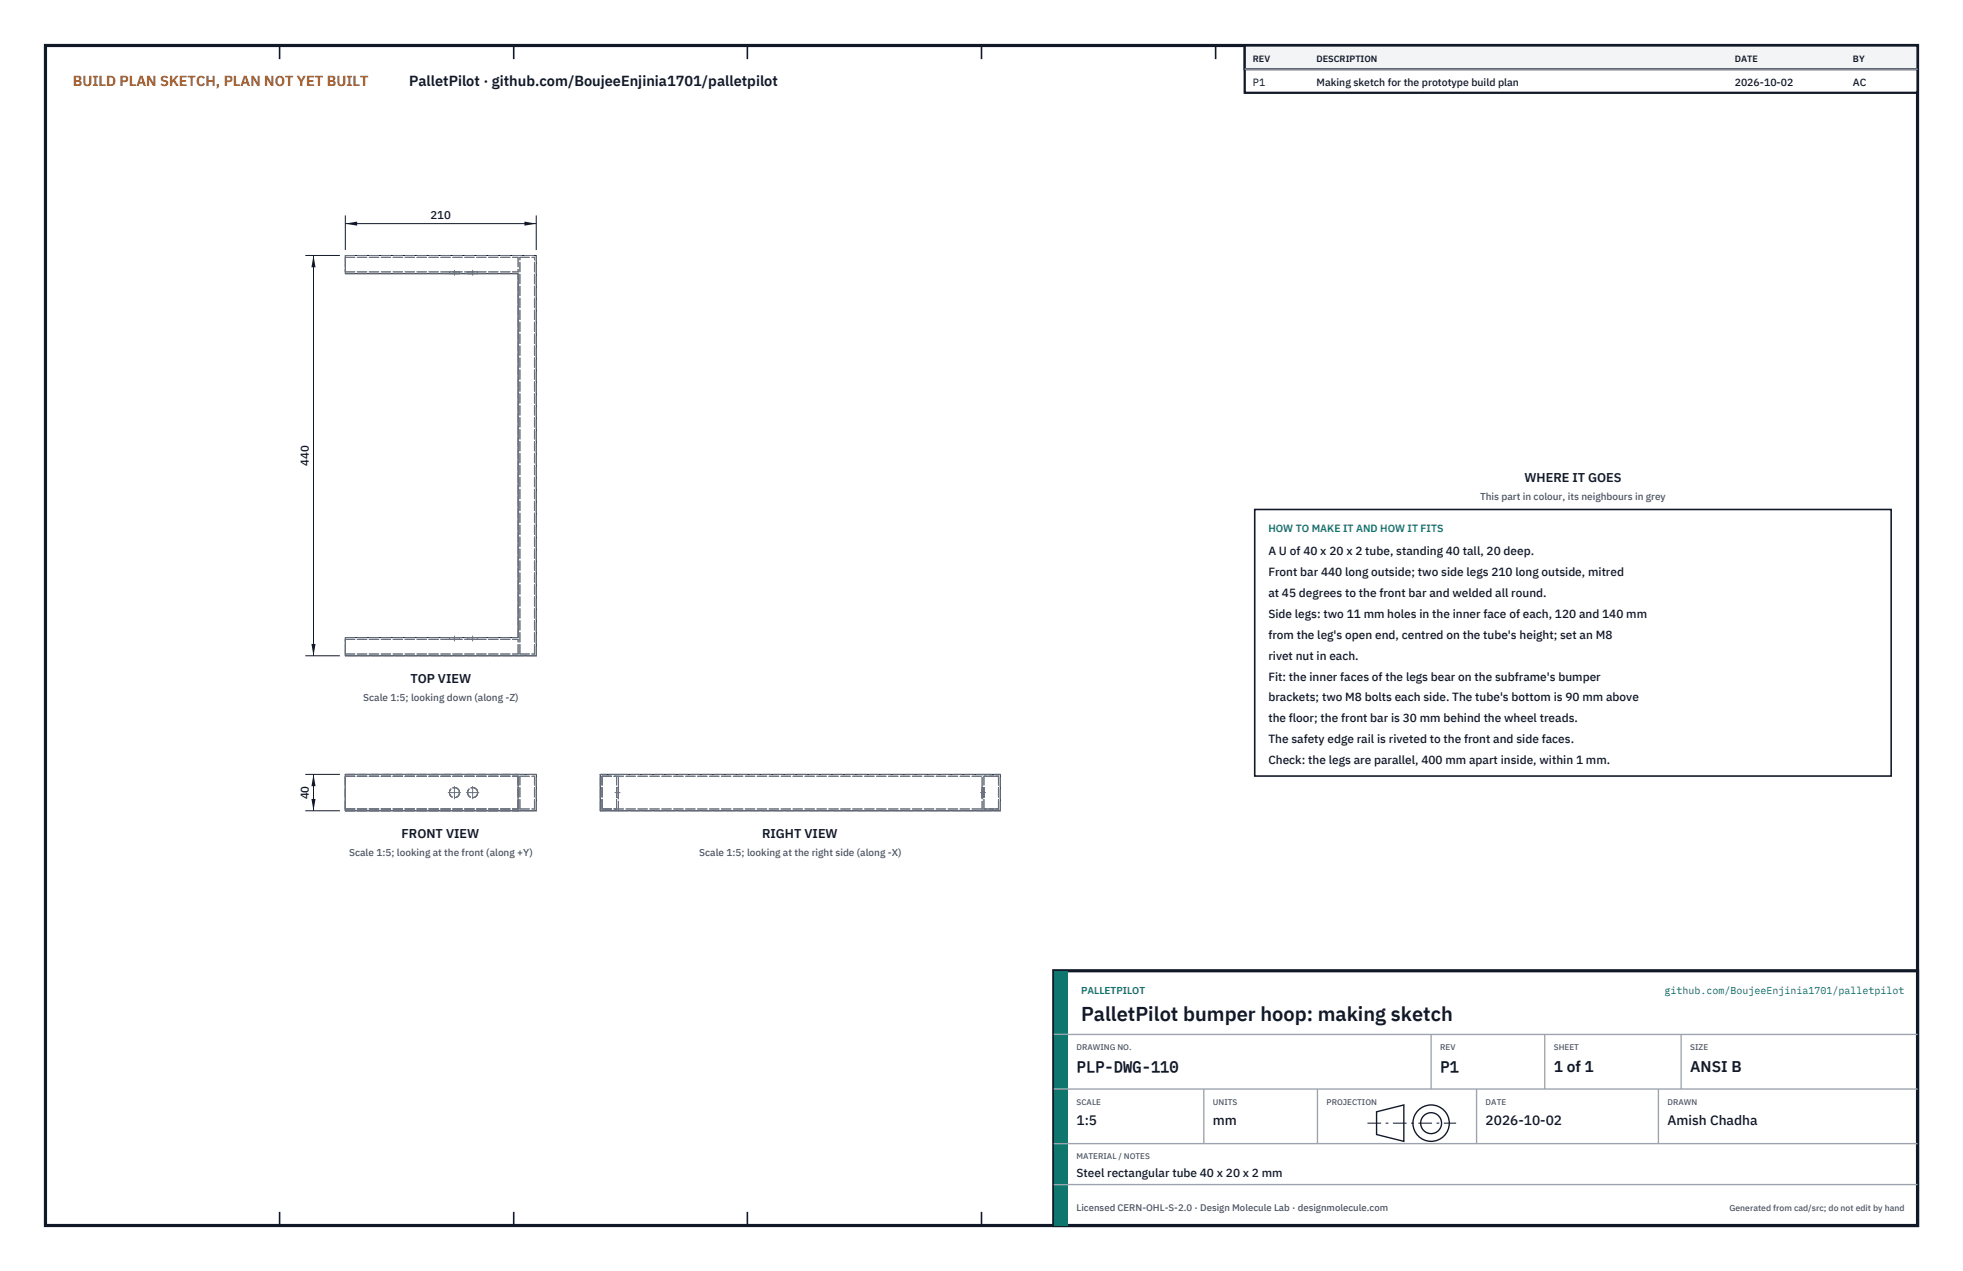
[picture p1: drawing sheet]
<svg xmlns="http://www.w3.org/2000/svg" width="432mm" height="279mm" viewBox="0 0 432 279" stroke-linecap="round" stroke-linejoin="round" font-family="sans-serif">
<defs><g id="words">
<text font-size="4.4" fill="#111827" x="237.8" y="224.4">PalletPilot bumper hoop: making sketch</text>
<g font-size="3.4" fill="#111827">
<text x="236.8" y="235.6">PLP-DWG-110</text>
<text x="316.8" y="235.6">P1</text>
<text x="341.8" y="235.6">1 of 1</text>
<text x="371.8" y="235.6">ANSI B</text>
</g>
<text font-size="3.2" fill="#b45309" x="16" y="19">BUILD PLAN SKETCH, PLAN NOT YET BUILT</text>
<text font-size="3.2" fill="#111827" x="90" y="19">PalletPilot · github.com/BoujeeEnjinia1701/palletpilot</text>
<g font-size="3" fill="#111827">
<text x="236.8" y="247.2">1:5</text>
<text x="266.8" y="247.2">mm</text>
<text x="326.8" y="247.2">2026-10-02</text>
<text x="366.8" y="247.2">Amish Chadha</text>
</g>
<g font-size="2.8" fill="#111827">
<text x="335.3" y="106">WHERE IT GOES</text>
<text x="90.3" y="150.2">TOP VIEW</text>
<text x="88.3" y="184.3">FRONT VIEW</text>
<text x="167.6" y="184.3">RIGHT VIEW</text>
</g>
<g font-size="2.6" fill="#111827">
<text x="279" y="122">A U of 40 x 20 x 2 tube, standing 40 tall, 20 deep.</text>
<text x="279" y="126.6">Front bar 440 long outside; two side legs 210 long outside, mitred</text>
<text x="279" y="131.2">at 45 degrees to the front bar and welded all round.</text>
<text x="279" y="135.8">Side legs: two 11 mm holes in the inner face of each, 120 and 140 mm</text>
<text x="279" y="140.4">from the leg's open end, centred on the tube's height; set an M8</text>
<text x="279" y="145">rivet nut in each.</text>
<text x="279" y="149.6">Fit: the inner faces of the legs bear on the subframe's bumper</text>
<text x="279" y="154.2">brackets; two M8 bolts each side. The tube's bottom is 90 mm above</text>
<text x="279" y="158.8">the floor; the front bar is 30 mm behind the wheel treads.</text>
<text x="279" y="163.4">The safety edge rail is riveted to the front and side faces.</text>
<text x="279" y="168">Check: the legs are parallel, 400 mm apart inside, within 1 mm.</text>
<text x="236.8" y="258.8">Steel rectangular tube 40 x 20 x 2 mm</text>
</g>
<g font-size="2.5" fill="#111827">
<text x="94.7" y="48.2">210</text>
<text x="68" y="102.4" transform="rotate(-90 68 102.4)">440</text>
<text x="68" y="175.7" transform="rotate(-90 68 175.7)">40</text>
</g>
<g font-size="2.3" fill="#111827">
<text x="275.6" y="18.8">P1</text>
<text x="289.6" y="18.8">Making sketch for the prototype build plan</text>
<text x="381.6" y="18.8">2026-10-02</text>
<text x="407.6" y="18.8">AC</text>
</g>
<text font-size="2.3" fill="#0f766e" x="279" y="117">HOW TO MAKE IT AND HOW IT FITS</text>
<g font-size="2.2" fill="#4b5563">
<text x="325.6" y="110">This part in colour, its neighbours in grey</text>
<text x="79.9" y="154.2">Scale 1:5; looking down (along -Z)</text>
<text x="76.8" y="188.3">Scale 1:5; looking at the front (along +Y)</text>
<text x="153.8" y="188.3">Scale 1:5; looking at the right side (along -X)</text>
</g>
<g font-size="2.2" fill="#0f766e">
<text x="237.8" y="218.4">PALLETPILOT</text>
<text x="366.2" y="218.4">github.com/BoujeeEnjinia1701/palletpilot</text>
</g>
<text font-size="2.1" fill="#4b5563" x="236.8" y="266.2">Licensed CERN-OHL-S-2.0 · Design Molecule Lab · designmolecule.com</text>
<g font-size="2" fill="#111827">
<text x="275.6" y="13.6">REV</text>
<text x="289.6" y="13.6">DESCRIPTION</text>
<text x="381.6" y="13.6">DATE</text>
<text x="407.6" y="13.6">BY</text>
</g>
<text font-size="1.9" fill="#4b5563" x="380.4" y="266.2">Generated from cad/src; do not edit by hand</text>
<g font-size="1.8" fill="#4b5563">
<text x="236.8" y="230.8">DRAWING NO.</text>
<text x="316.8" y="230.8">REV</text>
<text x="341.8" y="230.8">SHEET</text>
<text x="371.8" y="230.8">SIZE</text>
<text x="236.8" y="242.8">SCALE</text>
<text x="266.8" y="242.8">UNITS</text>
<text x="291.8" y="242.8">PROJECTION</text>
<text x="326.8" y="242.8">DATE</text>
<text x="366.8" y="242.8">DRAWN</text>
<text x="236.8" y="254.8">MATERIAL / NOTES</text>
</g>
</g></defs>
<path d="M10 10h411.8v259.4h-411.8z" fill="none" stroke="#111827" stroke-width=".7" stroke-linecap="butt"/>
<g fill="none" stroke="#111827" stroke-width=".35">
<path d="M61.5 10v3M113 10v3M164.4 10v3M215.9 10v3M267.4 10v3M318.9 10v3M370.3 10v3M61.5 266.4v3M113 266.4v3M164.4 266.4v3M215.9 266.4v3M267.4 266.4v3"/>
<path d="M318.9 266.4v3M370.3 266.4v3"/>
</g>
<path d="M76 56.2h42v88h-42v-4h38v-80h-38zM76 170.2h42v8h-42zM132 170.2h88v8h-88z" fill="none" stroke="#111727" stroke-width=".22"/>
<g fill="none" stroke="#6a7180" stroke-width=".22" stroke-dasharray="2.1 .5">
<path d="M76 56.2h42M76 56.6v3.2M76 59.8h38M76 56.6h38M98.9 59.8h2.2M98.9 59.8v.4M101.1 59.8h-2.2M101.1 59.8v.4M102.9 59.8h2.2M102.9 59.8v.4M105.1 59.8h-2.2M105.1 59.8v.4"/>
<path d="M114 56.6v3.2M114.4 56.6h3.2M76 60.2v-4M76 60.2h38M98.9 60.2h2.2M101.1 60.2h-2.2M102.9 60.2h2.2M105.1 60.2h-2.2M76 140.2h38M76 140.6h38M76 143.8h38M76 143.8v-3.2"/>
<path d="M76 140.2v4M98.9 140.2h2.2M98.9 140.6h2.2M98.9 140.6v-.4M101.1 140.2h-2.2M101.1 140.6h-2.2M101.1 140.6v-.4M102.9 140.2h2.2M102.9 140.6h2.2M102.9 140.6v-.4M105.1 140.2h-2.2M105.1 140.6v-.4"/>
<path d="M105.1 140.6h-2.2M114 140.2v-80M114 143.8v-3.2M114.4 143.8v-87.2M114.4 143.8h3.2M117.6 143.8v-87.2M118 144.2h-42M118 144.2v-88M76 178.2h38M76 178.2v-8M76 170.2h38M76 177.8h38"/>
<path d="M76 177.8v-7.2M76 170.6h38M76 178.2h42M114 178.2v-8M114 177.8v-7.2M114.4 177.8v-7.2M114.4 177.8h3.2M114.4 170.6h3.2M117.6 177.8v-7.2M118 178.2v-8M118 170.2h-42M132 178.2v-8"/>
<path d="M132.4 170.6h3.2M132.4 177.8v-7.2M132.4 177.8h3.2M132.4 170.6h87.2M132.4 177.8h87.2M135.6 174.2v-1.1M135.6 173.1v2.2M135.6 175.3v-1.1M135.6 177.8v-7.2M135.6 175.3h.4M135.6 173.1h.4M136 170.2h80"/>
<path d="M136 178.2h80M136 178.2v-8M136 174.2v-1.1M136 173.1v2.2M136 175.3v-1.1M136 170.2h-4M136 178.2h-4M216 178.2v-8M216 170.2h4M216 178.2h4M216 174.2v-1.1M216 173.1v2.2"/>
<path d="M216 175.3v-1.1M216.4 177.8v-7.2M216.4 174.2v-1.1M216.4 173.1v2.2M216.4 175.3v-1.1M216.4 173.1h-.4M216.4 175.3h-.4M219.6 177.8h-3.2M219.6 177.8v-7.2M219.6 170.6h-3.2M220 178.2v-8"/>
<circle cx="100" cy="174.2" r="1.11"/>
<circle cx="104" cy="174.2" r="1.11"/>
</g>
<path d="M100 59.4v1.1M104 59.4v1.1M100 140.9v-1.1M104 140.9v-1.1M98.6 174.2h2.7M100 175.6v-2.7M102.6 174.2h2.7M104 175.6v-2.7M135.3 174.2h1.1M216.8 174.2h-1.1" fill="none" stroke="#6a7180" stroke-width=".22" stroke-dasharray="4.2 .5 0 .5"/>
<path d="M76 47.4v7.6M76 49.2h42M118 47.4v7.6" fill="none" stroke="#111827" stroke-width=".22"/>
<path d="M76 49.2l2.6-.5v.9zM115.4 48.7v.9l2.6-.4z" fill="#111827"/>
<path d="M67.2 56.2h7.6M69 56.2v88M67.2 144.2h7.6" fill="none" stroke="#111827" stroke-width=".22"/>
<path d="M69 56.2l-.5 2.6h.9zM68.5 141.6h.9l-.4 2.6z" fill="#111827"/>
<path d="M67.2 170.2h7.6M67.2 178.2h7.6M69 170.2v8" fill="none" stroke="#111827" stroke-width=".22"/>
<path d="M69 170.2l-.5 2.6h.9zM68.5 175.6h.9l-.4 2.6z" fill="#111827"/>
<path d="M276 112h140v58.6h-140z" fill="#fff" stroke="#111827" stroke-width=".35"/>
<path d="M273.8 10h148v10.4h-148z" fill="#fff" stroke="#111827" stroke-width=".5"/>
<path d="M273.8 10h148v5.2h-148z" fill="#f3f4f6" stroke="#111827" stroke-width=".5"/>
<path d="M273.8 15.2h148" fill="none" stroke="#9ca3af" stroke-width=".3"/>
<path d="M231.8 213.4h190v56h-190z" fill="#fff" stroke="#111827" stroke-width=".7" stroke-linecap="butt"/>
<path d="M231.8 213.4h3v56h-3z" fill="#0f766e"/>
<path d="M231.8 227.4h190M231.8 239.4h190M264.8 239.4v12M289.8 239.4v12M314.8 227.4v12M324.8 239.4v12M339.8 227.4v12M364.8 239.4v12M369.8 227.4v12M231.8 251.4h190M231.8 260.4h190" fill="none" stroke="#9ca3af" stroke-width=".3"/>
<g fill="none" stroke="#111827" stroke-width=".3">
<path d="M302.8 244.4l6-1.5v8l-6-1.5z"/>
<circle cx="314.8" cy="246.9" r="4"/>
<circle cx="314.8" cy="246.9" r="2.3"/>
</g>
<path d="M300.8 246.9h19.5" fill="none" stroke="#111827" stroke-width=".22" stroke-dasharray="3 1 .6 1" stroke-linecap="butt"/>
<use href="#words"/>
</svg>
